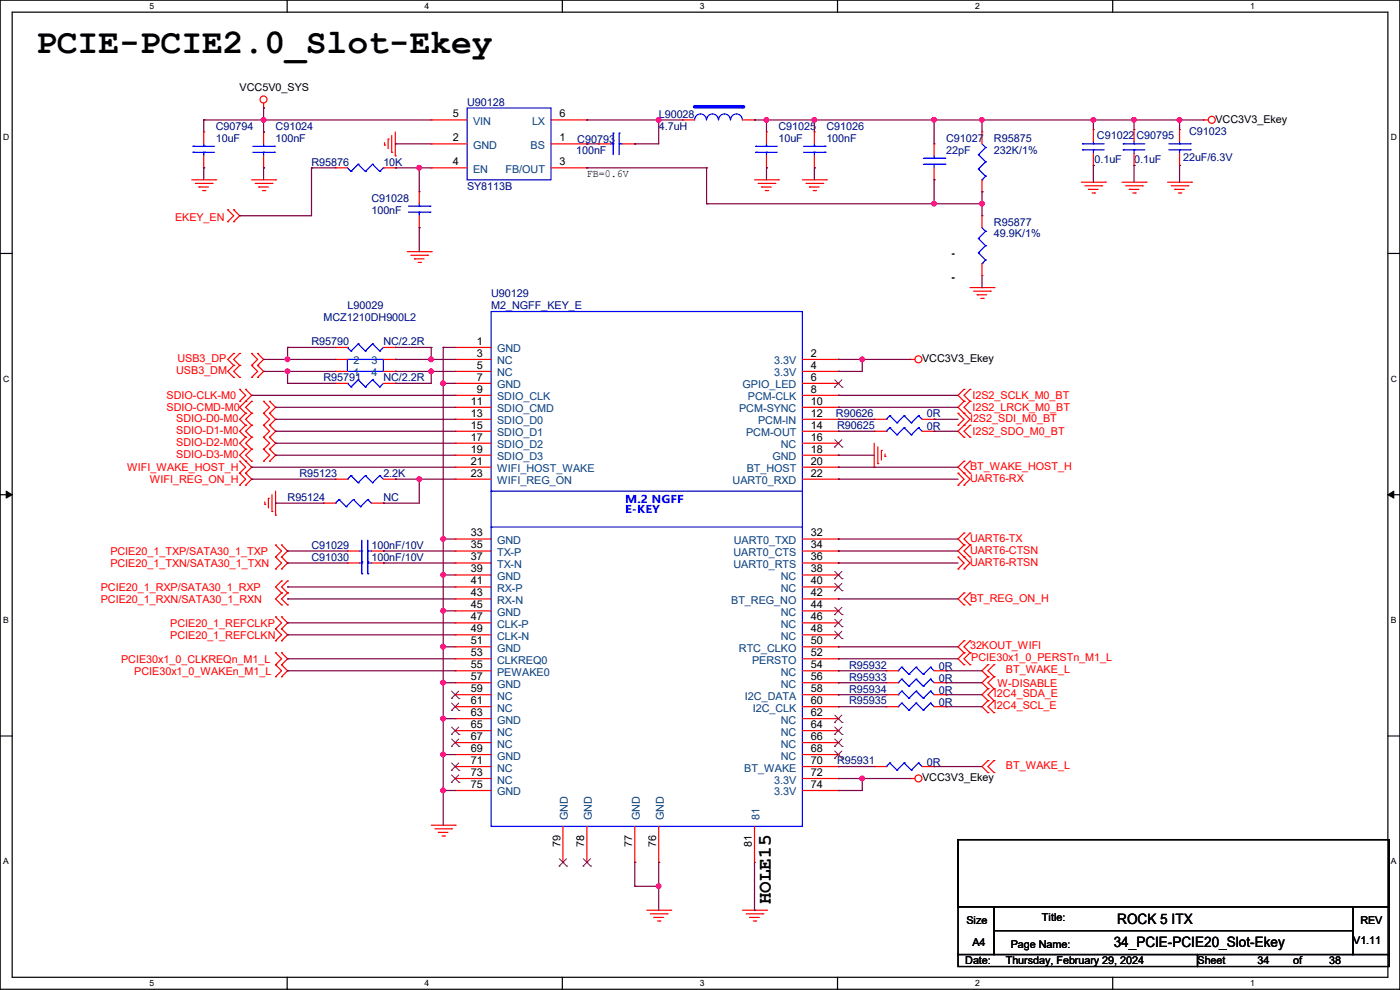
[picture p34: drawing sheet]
<svg xmlns="http://www.w3.org/2000/svg" width="297mm" height="210mm" viewBox="0 0 297 210" stroke-linecap="round" stroke-linejoin="round" font-family="sans-serif">
<defs><g id="words">
<text font-size="7.4" x="7.7" y="11.3">PCIE-PCIE2.0_Slot-Ekey</text>
<text font-size="4.1" x="163.5" y="191.8" transform="rotate(-90 163.5 191.8)">HOLE15</text>
<g font-size="3">
<text x="237" y="196.1">ROCK 5 IIITX</text>
<text x="237" y="196.1">ROCK 5 TX</text>
<text x="236.3" y="200.9">34_PCIE-PCIE20_Slot-Ekey</text>
</g>
<g font-size="2.3">
<text x="50.8" y="19.4">VCC5V0_SYS</text>
<text x="96.1" y="30">2</text>
<text x="96.1" y="24.9">5</text>
<text x="118.7" y="24.9">6</text>
<text x="118.7" y="30">1</text>
<text x="257.9" y="26">VCC3V3_Ekey</text>
<text x="96.1" y="35.1">4</text>
<text x="118.7" y="35.1">3</text>
<text x="124.5" y="37.5">FB=0.6V</text>
<text x="101.1" y="73.2">1</text>
<text x="101.1" y="75.7">3</text>
<text x="172" y="75.7">2</text>
<text x="195.6" y="76.8">VCC3V3_Ekey</text>
<text x="101.1" y="78.2">5</text>
<text x="101.1" y="80.8">7</text>
<text x="101.1" y="83.3">9</text>
<text x="172" y="78.2">4</text>
<text x="172" y="80.8">6</text>
<text x="172" y="83.3">8</text>
<text x="99.9" y="85.9">11</text>
<text x="99.9" y="88.4">13</text>
<text x="172" y="85.9">10</text>
<text x="172" y="88.4">12</text>
<text x="99.9" y="90.9">15</text>
<text x="99.9" y="93.5">17</text>
<text x="172" y="90.9">14</text>
<text x="172" y="93.5">16</text>
<text x="99.9" y="96">19</text>
<text x="99.9" y="98.6">21</text>
<text x="99.9" y="101.1">23</text>
<text x="172" y="96">18</text>
<text x="172" y="98.6">20</text>
<text x="172" y="101.1">22</text>
<text x="99.9" y="113.8">33</text>
<text x="172" y="113.8">32</text>
<text x="99.9" y="118.9">37</text>
<text x="99.9" y="116.3">35</text>
<text x="172" y="116.3">34</text>
<text x="172" y="118.9">36</text>
<text x="99.9" y="121.4">39</text>
<text x="99.9" y="124">41</text>
<text x="172" y="121.4">38</text>
<text x="172" y="124">40</text>
<text x="99.9" y="126.5">43</text>
<text x="99.9" y="129">45</text>
<text x="99.9" y="131.6">47</text>
<text x="172" y="126.5">42</text>
<text x="172" y="129">44</text>
<text x="172" y="131.6">46</text>
<text x="99.9" y="134.1">49</text>
<text x="99.9" y="136.7">51</text>
<text x="172" y="134.1">48</text>
<text x="172" y="136.7">50</text>
<text x="99.9" y="139.2">53</text>
<text x="99.9" y="141.7">55</text>
<text x="172" y="139.2">52</text>
<text x="172" y="141.7">54</text>
<text x="99.9" y="144.3">57</text>
<text x="99.9" y="149.4">61</text>
<text x="99.9" y="146.8">59</text>
<text x="172" y="144.3">56</text>
<text x="172" y="146.8">58</text>
<text x="172" y="149.4">60</text>
<text x="99.9" y="154.4">65</text>
<text x="99.9" y="151.9">63</text>
<text x="172" y="154.4">64</text>
<text x="172" y="151.9">62</text>
<text x="99.9" y="157">67</text>
<text x="99.9" y="159.5">69</text>
<text x="172" y="159.5">68</text>
<text x="172" y="157">66</text>
<text x="99.9" y="162.1">71</text>
<text x="99.9" y="167.1">75</text>
<text x="99.9" y="164.6">73</text>
<text x="172" y="162.1">70</text>
<text x="172" y="164.6">72</text>
<text x="172" y="167.1">74</text>
<text x="195.6" y="165.7">VCC3V3_Ekey</text>
<text x="118.9" y="179.6" transform="rotate(-90 118.9 179.6)">79</text>
<text x="124" y="179.6" transform="rotate(-90 124 179.6)">78</text>
<text x="134.1" y="179.6" transform="rotate(-90 134.1 179.6)">77</text>
<text x="139.2" y="179.6" transform="rotate(-90 139.2 179.6)">76</text>
<text x="159.5" y="179.6" transform="rotate(-90 159.5 179.6)">81</text>
<text x="205" y="195.9">Size</text>
<text x="221" y="195.4">Title:</text>
<text x="288.6" y="195.9">REV</text>
<text x="206.3" y="200.7">A4</text>
<text x="214.4" y="201">Page Name:</text>
<text x="287.1" y="200.2">V1.11</text>
<text x="204.8" y="204.6">Date:</text>
<text x="213.4" y="204.6">Thursday, February 29, 2024</text>
<text x="254" y="204.6">Sheet</text>
<text x="266.7" y="204.6">34</text>
<text x="274.4" y="204.6">of</text>
<text x="282" y="204.6">38</text>
</g>
<g font-size="2.3" fill="#000080">
<text x="99.1" y="22.4">U90128</text>
<text x="45.8" y="27.5">C90794</text>
<text x="58.5" y="27.5">C91024</text>
<text x="139.7" y="25">L90028</text>
<text x="139.7" y="27.5">4.7uH</text>
<text x="165.1" y="27.5">C91025</text>
<text x="175.3" y="27.5">C91026</text>
<text x="232.7" y="29.5">C91022</text>
<text x="241.1" y="29.5">C90795</text>
<text x="252.3" y="28.5">C91023</text>
<text x="45.8" y="30.1">10uF</text>
<text x="58.5" y="30.1">100nF</text>
<text x="66.1" y="35.1">R95876</text>
<text x="81.3" y="35.1">10K</text>
<text x="122.2" y="32.6">100nF</text>
<text x="122.5" y="30.3">C90793</text>
<text x="165.1" y="30.1">10uF</text>
<text x="175.3" y="30.1">100nF</text>
<text x="200.7" y="30.1">C91027</text>
<text x="200.7" y="32.6">22pF</text>
<text x="210.9" y="30.1">R95875</text>
<text x="210.9" y="32.6">232K/1%</text>
<text x="232.2" y="34.6">0.1uF</text>
<text x="240.6" y="34.6">0.1uF</text>
<text x="251" y="34.1">22uF/6.3V</text>
<text x="99.1" y="40.2">SY8113B</text>
<text x="78.8" y="42.8">C91028</text>
<text x="78.8" y="45.3">100nF</text>
<text x="210.9" y="47.8">R95877</text>
<text x="210.9" y="50.4">49.9K/1%</text>
<text x="73.7" y="65.6">L90029</text>
<text x="104.2" y="63.1">U90129</text>
<text x="104.2" y="65.6">M2_NGFF_KEY_E</text>
<text x="68.6" y="68.2">MCZ1210DH900L2</text>
<text x="66.1" y="73.2">R95790</text>
<text x="81.3" y="73.2">NC/2.2R</text>
<text x="68.6" y="80.9">R95791</text>
<text x="81.3" y="80.9">NC/2.2R</text>
<text x="177.3" y="88.5">R90626</text>
<text x="196.6" y="88.5">0R</text>
<text x="177.6" y="91">R90625</text>
<text x="196.6" y="91.3">0R</text>
<text x="63.5" y="101.2">R95123</text>
<text x="81.3" y="101.2">2.2K</text>
<text x="61" y="106.3">R95124</text>
<text x="81.3" y="106.3">NC</text>
<text x="66.1" y="119">C91030</text>
<text x="66.1" y="116.4">C91029</text>
<text x="78.8" y="119">100nF/10V</text>
<text x="78.8" y="116.4">100nF/10V</text>
<text x="180.1" y="141.8">R95932</text>
<text x="199.2" y="142.1">0R</text>
<text x="180.1" y="144.4">R95933</text>
<text x="180.1" y="149.4">R95935</text>
<text x="180.1" y="146.9">R95934</text>
<text x="199.2" y="144.6">0R</text>
<text x="199.2" y="149.7">0R</text>
<text x="199.2" y="147.2">0R</text>
<text x="177.6" y="162.1">R95931</text>
<text x="196.6" y="162.4">0R</text>
</g>
<g font-size="2.3" fill="#004080">
<text x="100.4" y="26.5">VIN</text>
<text x="112.9" y="26.5">LX</text>
<text x="100.4" y="31.6">GND</text>
<text x="112.6" y="31.6">BS</text>
<text x="100.4" y="36.7">EN</text>
<text x="107.2" y="36.7">FB/OUT</text>
<text x="75" y="77.3">2</text>
<text x="78.8" y="77.3">3</text>
<text x="105.5" y="74.8">GND</text>
<text x="105.5" y="77.3">NC</text>
<text x="164.3" y="77.3">3.3V</text>
<text x="75" y="79.8">1</text>
<text x="78.8" y="79.8">4</text>
<text x="105.5" y="79.8">NC</text>
<text x="105.5" y="82.4">GND</text>
<text x="157.5" y="82.4">GPIO_LED</text>
<text x="164.3" y="79.8">3.3V</text>
<text x="105.5" y="84.9">SDIO_CLK</text>
<text x="105.5" y="87.5">SDIO_CMD</text>
<text x="156.8" y="87.5">PCM-SYNC</text>
<text x="158.7" y="84.9">PCM-CLK</text>
<text x="105.5" y="90">SDIO_D0</text>
<text x="105.5" y="92.5">SDIO_D1</text>
<text x="105.5" y="95.1">SDIO_D2</text>
<text x="158.3" y="92.5">PCM-OUT</text>
<text x="160.8" y="90">PCM-IN</text>
<text x="165.7" y="95.1">NC</text>
<text x="105.5" y="97.6">SDIO_D3</text>
<text x="105.5" y="100.2">WIFI_HOST_WAKE</text>
<text x="158.4" y="100.2">BT_HOST</text>
<text x="163.9" y="97.6">GND</text>
<text x="105.5" y="102.7">WIFI_REG_ON</text>
<text x="155.4" y="102.7">UART0_RXD</text>
<text x="105.5" y="117.9">TX-P</text>
<text x="105.5" y="115.4">GND</text>
<text x="155.6" y="117.9">UART0_CTS</text>
<text x="155.7" y="115.4">UART0_TXD</text>
<text x="105.5" y="123">GND</text>
<text x="105.5" y="120.5">TX-N</text>
<text x="105.5" y="125.6">RX-P</text>
<text x="155.6" y="120.5">UART0_RTS</text>
<text x="165.7" y="123">NC</text>
<text x="165.7" y="125.6">NC</text>
<text x="105.5" y="128.1">RX-N</text>
<text x="105.5" y="130.6">GND</text>
<text x="155.1" y="128.1">BT_REG_NO</text>
<text x="165.7" y="130.6">NC</text>
<text x="105.5" y="133.2">CLK-P</text>
<text x="105.5" y="135.7">CLK-N</text>
<text x="165.7" y="133.2">NC</text>
<text x="165.7" y="135.7">NC</text>
<text x="105.5" y="138.3">GND</text>
<text x="105.5" y="140.8">CLKREQ0</text>
<text x="105.5" y="143.3">PEWAKE0</text>
<text x="156.8" y="138.3">RTC_CLKO</text>
<text x="159.6" y="140.8">PERSTO</text>
<text x="165.7" y="143.3">NC</text>
<text x="105.5" y="145.9">GND</text>
<text x="105.5" y="148.4">NC</text>
<text x="158" y="148.4">I2C_DATA</text>
<text x="165.7" y="145.9">NC</text>
<text x="105.5" y="153.5">GND</text>
<text x="105.5" y="151">NC</text>
<text x="159.7" y="151">I2C_CLK</text>
<text x="165.7" y="153.5">NC</text>
<text x="105.5" y="158.6">NC</text>
<text x="105.5" y="161.1">GND</text>
<text x="105.5" y="156">NC</text>
<text x="165.7" y="161.1">NC</text>
<text x="165.7" y="158.6">NC</text>
<text x="165.7" y="156">NC</text>
<text x="105.5" y="163.7">NC</text>
<text x="105.5" y="166.2">NC</text>
<text x="157.9" y="163.7">BT_WAKE</text>
<text x="164.3" y="166.2">3.3V</text>
<text x="105.5" y="168.7">GND</text>
<text x="164.3" y="168.7">3.3V</text>
<text x="120.5" y="174" transform="rotate(-90 120.5 174)">GND</text>
<text x="125.6" y="174" transform="rotate(-90 125.6 174)">GND</text>
<text x="135.7" y="174" transform="rotate(-90 135.7 174)">GND</text>
<text x="140.8" y="174" transform="rotate(-90 140.8 174)">GND</text>
<text x="161.1" y="174" transform="rotate(-90 161.1 174)">81</text>
</g>
<g font-size="2.3" fill="#f00">
<text x="37.1" y="46.8">EKEY_EN</text>
<text x="37.6" y="76.8">USB3_DP</text>
<text x="37.4" y="79.3">USB3_DM</text>
<text x="35.3" y="84.7">SDIO-CLK-M0</text>
<text x="35.3" y="87.2">SDIO-CMD-M0</text>
<text x="37.4" y="89.5">SDIO-D0-M0</text>
<text x="205.8" y="89.5">I2S2_SDI_M0_BT</text>
<text x="206.3" y="84.7">I2S2_SCLK_M0_BT</text>
<text x="206.3" y="87.2">I2S2_LRCK_M0_BT</text>
<text x="37.4" y="92">SDIO-D1-M0</text>
<text x="37.4" y="94.6">SDIO-D2-M0</text>
<text x="206.3" y="92.3">I2S2_SDO_M0_BT</text>
<text x="27" y="99.9">WIFI_WAKE_HOST_H</text>
<text x="37.4" y="97.1">SDIO-D3-M0</text>
<text x="205.8" y="99.7">BT_WAKE_HOST_H</text>
<text x="31.8" y="102.4">WIFI_REG_ON_H</text>
<text x="205.8" y="102.2">UART6-RX</text>
<text x="23.4" y="117.7">PCIE20_1_TXP/SATA30_1_TXP</text>
<text x="205.8" y="114.9">UART6-TX</text>
<text x="205.8" y="117.4">UART6-CTSN</text>
<text x="205.8" y="120">UART6-RTSN</text>
<text x="21.4" y="125.3">PCIE20_1_RXP/SATA30_1_RXP</text>
<text x="23.4" y="120.2">PCIE20_1_TXN/SATA30_1_TXN</text>
<text x="21.4" y="127.8">PCIE20_1_RXN/SATA30_1_RXN</text>
<text x="205.8" y="127.6">BT_REG_ON_H</text>
<text x="36.1" y="132.9">PCIE20_1_REFCLKP</text>
<text x="36.1" y="135.5">PCIE20_1_REFCLKN</text>
<text x="205.8" y="137.8">32KOUT_WIFI</text>
<text x="25.7" y="140.5">PCIE30x1_0_CLKREQn_M1_L</text>
<text x="28.5" y="143.1">PCIE30x1_0_WAKEn_M1_L</text>
<text x="206" y="140.3">PCIE30x1_0_PERSTn_M1_L</text>
<text x="213.4" y="142.8">BT_WAKE_L</text>
<text x="210.9" y="147.9">I2C4_SDA_E</text>
<text x="211.6" y="145.6">W-DISABLE</text>
<text x="210.9" y="150.5">I2C4_SCL_E</text>
<text x="213.4" y="163.2">BT_WAKE_L</text>
</g>
<g font-size="2.3" fill="#00f">
<text x="132.6" y="106.6">M.2 NGFF</text>
<text x="132.6" y="108.9">E-KEY</text>
</g>
<g font-size="1.8">
<text x="31.7" y="1.9">5</text>
<text x="90.1" y="1.9">4</text>
<text x="148.5" y="1.9">3</text>
<text x="206.8" y="1.9">2</text>
<text x="265.2" y="1.9">1</text>
<text x=".7" y="29.8">D</text>
<text x="295.1" y="29.8">D</text>
<text x=".7" y="80.9">C</text>
<text x="295.1" y="80.9">C</text>
<text x=".7" y="132.1">B</text>
<text x="295.1" y="132.1">B</text>
<text x=".7" y="183.3">A</text>
<text x="295.1" y="183.3">A</text>
<text x="31.7" y="209.2">5</text>
<text x="90.1" y="209.2">4</text>
<text x="148.5" y="209.2">3</text>
<text x="206.8" y="209.2">2</text>
<text x="265.2" y="209.2">1</text>
</g>
</g></defs>
<g fill="none" stroke="#000" stroke-width=".25">
<path d="M0 0h297v209.8h-297zM2.6 2.6h291.8v204.7h-291.8zM60.9 0v2.6M119.3 0v2.6M177.7 0v2.6M236.1 0v2.6M0 53.8h2.6M202 59h.2M202 53.9h.2M202.2 59h.1M202.2 53.9h.1M294.4 53.8h2.6"/>
<path d="M0 104.9h2.6M294.4 104.9h2.6M0 156.1h2.6M294.4 156.1h2.6M203.2 178.1h91.5v14.2h-91.5zM203.2 192.3h7.7v10.2h-7.7zM210.9 192.3h76.2v5.1h-76.2zM210.9 197.4h76.2v5.1h-76.2zM287.1 192.3h7.6v10.2h-7.6zM60.9 207.3v2.5M119.3 207.3v2.5M177.7 207.3v2.5"/>
<path d="M203.2 202.5h50.8v2.5h-50.8zM236.1 207.3v2.5M254 202.5h40.7v2.5h-40.7z"/>
</g>
<path d="M1.3 104.2l1.3 .7-1.3 .8zM294.4 104.9l1.3-.7v1.5z" fill="#000"/>
<path d="M1.3 104.2l1.3 .7-1.3 .8zM294.4 104.9l1.3-.7v1.5z" fill="none" stroke="#000" stroke-width=".21"/>
<g fill="none" stroke="#f00" stroke-width=".25">
<path d="M40.7 38.1h5.1M41.4 38.9h3.6M42.2 39.7h.1M42.2 39.7h2M43.2 28h.1M43.2 35.6h.1M43.2 28v2.5M43.2 33.1v2.5M45 38.9h.1M45.8 38.1h.1M53.4 38.1h5.1M54.1 38.9h3.6"/>
<path d="M54.9 39.7h.1M54.9 39.7h2M55.9 22.9h.1M55.9 28h.1M55.9 35.6h.1M55.9 21.9v1M55.9 28v2.5M55.9 33.1v2.5M57.7 38.9h.1M58.5 38.1h.1M71.2 35.6h.1M71.2 35.6h2.5"/>
<path d="M81.3 35.6h2.6M81.6 30.8h.1M81.6 30.3v.5M82.3 29.5h.1M82.3 29.5v2M83.1 32.3h.1M83.1 28.7v3.6M83.9 33.1h.1M83.9 35.6h.1M83.9 28v5.1M127 30.5h.1M127 30.5h2.6"/>
<path d="M132.1 30.5h2.6M134.7 30.5h.1M160.1 38.1h5M160.8 38.9h3.6M161.6 39.7h.1M161.6 39.7h2M162.6 28h.1M162.6 35.6h.1M162.6 28v2.5M162.6 33.1v2.5M164.4 38.9h.1M165.1 38.1h.1"/>
<path d="M170.2 38.1h5.1M171 38.9h3.5M171.7 39.7h.1M171.7 39.7h2.1M172.8 28h.1M172.8 35.6h.1M172.8 28v2.5M172.8 33.1v2.5M174.5 38.9h.1M175.3 38.1h.1M198.2 30.5h.1M198.2 38.1h.1"/>
<path d="M198.2 30.5v2.6M198.2 35.6v2.5M208.3 28h.1M208.3 28v2.5M208.3 38.1v2.6M229.4 38.7h5.1M230.2 39.4h3.5M231.9 27.5h.1M231.9 35.1h.1M231.9 27.5v2.5M231.9 32.6v2.5M233.7 39.4h.1"/>
<path d="M234.5 38.7h.1M238 38.7h5.1M238.8 39.4h3.6M240.6 27.5h.1M240.6 35.1h.1M240.6 27.5v2.5M240.6 32.6v2.5M242.4 39.4h.1M243.1 38.7h.1M247.7 38.7h5.1M248.5 39.4h3.5M250.2 27.5h.1"/>
<path d="M250.2 35.1h.1M250.2 27.5v2.5M250.2 32.6v2.5M252 39.4h.1M252.8 38.7h.1M255.3 25.4h.1M255.3 25.4h1M43 40.4h.5M43.5 40.4h.1M48.3 47h.1M48.3 44.5h.1M48.3 44.5l1.3 1.3-1.3 1.2"/>
<path d="M49.6 44.5h.1M49.6 47h.1M49.6 44.5l1.2 1.3-1.2 1.2M55.7 40.4h.5M56.2 40.4h.1M86.4 53.4h5.1M87.2 54.1h3.5M87.9 54.9h.1M87.9 54.9h2.1M88.7 55.7h.5M88.9 40.7h.1M88.9 48.3h.1"/>
<path d="M88.9 40.7v2.5M88.9 45.8v2.5M89.2 55.7h.1M90.7 54.1h.1M91.5 53.4h.1M162.3 40.4h.6M162.9 40.4h.1M172.5 40.4h.5M173 40.4h.1M208.3 45.8h.1M208.3 58.5h.1M208.3 40.7h.1"/>
<path d="M208.3 45.8v2.5M208.3 55.9v2.6M230.9 40.2h.1M230.9 40.2h2.1M231.7 40.9h.5M232.2 40.9h.1M239.6 40.2h.1M239.6 40.2h2M240.3 40.9h.5M240.8 40.9h.1M249.2 40.2h.1M249.2 40.2h2"/>
<path d="M250 40.9h.5M250.5 40.9h.1M49.6 75h.1M49.6 77.5h.1M49.6 75l-1.3 1.2 1.3 1.3M49.6 77.5l-1.3 1.3 1.3 1.3M50.8 75h.1M50.8 77.5h.1M50.8 75l-1.2 1.2 1.2 1.3M50.8 77.5l-1.2 1.3 1.2 1.3M53.4 75h.1M53.4 77.5h.1"/>
<path d="M53.4 75l1.3 1.2-1.3 1.3M53.4 77.5l1.3 1.3-1.3 1.3M54.7 77.5h.1M54.7 75h.1M54.7 75l1.2 1.2-1.2 1.3M54.7 77.5l1.2 1.3-1.2 1.3M71.2 73.7h.1M71.2 78.8h.1M71.2 76.2h.1M71.2 76.2h2.5M71.2 73.7h2.5M71.2 78.8h2.5"/>
<path d="M81.3 76.2h2.6M81.3 73.7h2.6M81.3 78.8h2.6M83.9 73.7h.1M83.9 76.2h.1M83.9 78.8h.1M193.1 76.2h.1M193.1 76.2h1M205.8 61h5.1M206.5 61.8h3.6M207.3 62.5h.1M207.3 62.5h2"/>
<path d="M208.1 63.3h.5M208.6 63.3h.1M210.1 61.8h.1M210.9 61h.1M49.6 80.1h.1M50.8 80.1h.1M50.8 85.1h.1M50.8 82.6h.1M50.8 97.8h.1M50.8 82.6l1.3 1.3-1.3 1.2M50.8 97.8l1.3 1.3-1.3 1.3M52.1 82.6h.1"/>
<path d="M52.1 85.1h.1M52.1 87.7h.1M52.1 90.2h.1M52.1 92.8h.1M52.1 95.3h.1M52.1 97.8h.1M52.1 82.6l1.3 1.3-2.6 2.5 1.3 1.3M52.1 92.8l-1.3 1.2 1.3 1.3M52.1 95.3l-1.3 1.3 2.6 2.5-1.3 1.3M52.1 87.7l-1.3 1.2 1.3 1.3M52.1 90.2l-1.3 1.3 1.3 1.3M53.4 80.1h.1"/>
<path d="M53.4 85.1h.1M53.4 87.7h.1M53.4 90.2h.1M53.4 92.8h.1M53.4 95.3h.1M53.4 97.8h.1M53.4 90.2l-1.3 1.3 1.3 1.3M53.4 85.1l-1.3 1.3 1.3 1.3M53.4 92.8l-1.3 1.2 1.3 1.3M53.4 87.7l-1.3 1.2 1.3 1.3M53.4 95.3l-1.3 1.3 1.3 1.2M54.7 80.1h.1"/>
<path d="M55.9 85.1h.1M55.9 87.7h.1M55.9 90.2h.1M55.9 92.8h.1M55.9 95.3h.1M55.9 97.8h.1M55.9 85.1l1.3 1.3-1.3 1.3M55.9 87.7l1.3 1.2-1.3 1.3M55.9 90.2l1.3 1.3-1.3 1.3M55.9 92.8l1.3 1.2-1.3 1.3M55.9 95.3l1.3 1.3-1.3 1.2M57.2 87.7h.1"/>
<path d="M57.2 85.1h.1M57.2 90.2h.1M57.2 92.8h.1M57.2 95.3h.1M57.2 97.8h.1M57.2 85.1l1.3 1.3-1.3 1.3M57.2 87.7l1.3 1.2-1.3 1.3M57.2 92.8l1.3 1.2-1.3 1.3M57.2 95.3l1.3 1.3-1.3 1.2M57.2 90.2l1.3 1.3-1.3 1.3M71.2 81.3h.1M71.2 81.3h2.5"/>
<path d="M81.3 81.3h2.6M83.9 81.3h.1M185.5 99.1h.1M185.5 88.9h.1M185.5 91.5h.1M185.5 94v5.1M185.5 88.9h2.5M185.5 91.5h2.5M186.2 98.3h.1M186.2 94.8v3.5M187 95.5h.1M187 95.5v2.1"/>
<path d="M187.7 96.8h.1M187.7 96.3v.5M195.6 88.9h2.6M195.6 91.5h2.6M198.2 88.9h.1M198.2 91.5h.1M203.2 90.2h.1M203.2 87.7h.1M203.2 87.7l1.3 1.2-1.3 1.3M204.5 82.6h.1M204.5 85.1h.1M204.5 87.7h.1"/>
<path d="M204.5 90.2h.1M204.5 92.8h.1M204.5 97.8h.1M204.5 82.6l-1.3 1.3 1.3 1.2M204.5 85.1l-1.3 1.3 2.6 2.5-2.6 2.6 1.3 1.3M204.5 97.8l-1.3 1.3 2.6 2.5-1.3 1.3M205.8 85.1h.1M205.8 82.6h.1M205.8 87.7h.1M205.8 92.8h.1M205.8 90.2h.1M205.8 97.8h.1"/>
<path d="M205.8 82.6l-1.3 1.3 1.3 1.2M205.8 85.1l-1.3 1.3 1.3 1.3M205.8 90.2l-1.3 1.3 1.3 1.3M205.8 97.8l-1.3 1.3 1.3 1.3M50.8 100.4h.1M50.8 102.9h.1M50.8 100.4l1.3 1.2-1.3 1.3M52.1 100.4h.1M52.1 102.9h.1M52.1 100.4l1.3 1.2-1.3 1.3M56.2 107h.1M56.2 106.5v.5"/>
<path d="M56.9 105.7h.1M56.9 105.7v2M57.7 108.5h.1M57.7 104.9v3.6M58.5 109.3h.1M58.5 115.6h.1M58.5 118.2h.1M58.5 104.2v5.1M58.5 115.6l1.2 1.3-1.2 1.3M58.5 118.2l1.2 1.2-1.2 1.3M59.7 118.2h.1M59.7 115.6h.1"/>
<path d="M59.7 115.6l1.3 1.3-1.3 1.3M59.7 118.2l1.3 1.2-1.3 1.3M68.6 106.7h.1M68.6 106.7h2.6M71.2 101.6h.1M71.2 101.6h2.5M73.7 119.4h.1M73.7 116.9h.1M73.7 119.4h2.5M73.7 116.9h2.5M78.8 119.4h2.5M78.8 106.7h2.5"/>
<path d="M78.8 116.9h2.5M81.3 119.4h.1M81.3 106.7h.1M81.3 116.9h.1M81.3 101.6h2.6M83.9 101.6h.1M203.2 102.9h.1M203.2 100.4h.1M203.2 118.2h.1M203.2 100.4l1.3 1.2-1.3 1.3M203.2 118.2l1.3 1.2-1.3 1.3M204.5 100.4h.1"/>
<path d="M204.5 102.9h.1M204.5 113.1h.1M204.5 115.6h.1M204.5 118.2h.1M204.5 113.1l-1.3 1.2 1.3 1.3M204.5 115.6l-1.3 1.3 2.6 2.5-1.3 1.3M205.8 100.4h.1M205.8 115.6h.1M205.8 113.1h.1M205.8 118.2h.1M205.8 113.1l-1.3 1.2 1.3 1.3M205.8 115.6l-1.3 1.3 1.3 1.3"/>
<path d="M58.5 120.7h.1M58.5 130.9h.1M58.5 133.4h.1M58.5 135.9h.1M58.5 138.5h.1M58.5 130.9l1.2 1.2-1.2 1.3M58.5 133.4l1.2 1.3-1.2 1.2M58.5 138.5l1.2 1.2-1.2 1.3M59.7 120.7h.1M59.7 125.8h.1M59.7 123.2h.1M59.7 128.3h.1"/>
<path d="M59.7 133.4h.1M59.7 130.9h.1M59.7 135.9h.1M59.7 138.5h.1M59.7 123.2l-1.2 1.3 1.2 1.3M59.7 125.8l-1.2 1.2 1.2 1.3M59.7 130.9l1.3 1.2-1.3 1.3M59.7 133.4l1.3 1.3-1.3 1.2M59.7 138.5l1.3 1.2-1.3 1.3M61 125.8h.1M61 123.2h.1M61 128.3h.1"/>
<path d="M61 123.2l-1.3 1.3 1.3 1.3M61 125.8l-1.3 1.2 1.3 1.3M203.2 120.7h.1M204.5 120.7h.1M204.5 125.8h.1M204.5 128.3h.1M204.5 135.9h.1M204.5 138.5h.1M204.5 125.8l-1.3 1.2 1.3 1.3M204.5 135.9l-1.3 1.3 1.3 1.3M204.5 138.5l-1.3 1.2 1.3 1.3M205.8 128.3h.1"/>
<path d="M205.8 125.8h.1M205.8 138.5h.1M205.8 135.9h.1M205.8 125.8l-1.3 1.2 1.3 1.3M205.8 135.9l-1.3 1.3 1.3 1.3M205.8 138.5l-1.3 1.2 1.3 1.3M58.5 141h.1M58.5 143.6h.1M58.5 141l1.2 1.3-1.2 1.3M59.7 141h.1M59.7 143.6h.1M59.7 141l1.3 1.3-1.3 1.3"/>
<path d="M188 144.8h.1M188 142.3h.1M188 149.9h.1M188 147.4h.1M188 144.8h2.5M188 142.3h2.5M188 149.9h2.5M188 147.4h2.5M198.2 144.8h2.5M198.2 142.3h2.5M198.2 149.9h2.5M198.2 147.4h2.5"/>
<path d="M200.7 144.8h.1M200.7 142.3h.1M200.7 149.9h.1M200.7 147.4h.1M204.5 141h.1M205.8 141h.1M209.6 143.6h.1M209.6 141h.1M209.6 146.1h.1M209.6 148.6h.1M209.6 151.2h.1M209.6 141l-1.3 1.3 1.3 1.3"/>
<path d="M209.6 143.6l-1.3 1.2 1.3 1.3M209.6 146.1l-1.3 1.3 1.3 1.2M209.6 148.6l-1.3 1.3 1.3 1.3M210.9 141h.1M210.9 143.6h.1M210.9 146.1h.1M210.9 148.6h.1M210.9 151.2h.1M210.9 141l-1.3 1.3 1.3 1.3M210.9 143.6l-1.3 1.2 1.3 1.3M210.9 146.1l-1.3 1.3 1.3 1.2M210.9 148.6l-1.3 1.3 1.3 1.3"/>
<path d="M91.5 175h5.1M92.2 175.8h3.6M93 176.6h.1M93 176.6h2M93.8 177.3h.5M94.3 177.3h.1M95.8 175.8h.1M96.6 175h.1M185.5 162.6h.1M185.5 162.6h2.5M193.1 165.1h.1M193.1 165.1h1"/>
<path d="M195.6 162.6h2.6M198.2 162.6h.1M209.6 163.9h.1M209.6 161.3h.1M209.6 161.3l-1.3 1.3 1.3 1.3M210.9 161.3h.1M210.9 163.9h.1M210.9 161.3l-1.3 1.3 1.3 1.3M137.2 193.1h5.1M138 193.8h3.5M138.7 194.6h.1M138.7 194.6h2.1"/>
<path d="M139.5 195.4h.5M140 195.4h.1M141.5 193.8h.1M142.3 193.1h.1M157.5 193.1h5.1M158.3 193.8h3.5M159 194.6h.1M159 194.6h2.1M159.8 195.4h.5M160.3 195.4h.1M161.8 193.8h.1M162.6 193.1h.1"/>
<circle cx="55.9" cy="21.1" r=".74"/>
<circle cx="257.1" cy="25.4" r=".74"/>
<circle cx="194.8" cy="76.2" r=".74"/>
<circle cx="194.8" cy="165.1" r=".74"/>
</g>
<g fill="none" stroke="#00f" stroke-width=".25">
<path d="M40.9 32.3h.1M40.9 31h.1M40.9 32.3h4.6M40.9 31h4.6M43.2 31h.1M43.2 32.3h.1M43.2 30.5v.5M43.2 32.3v.8M53.6 32.3h4.6M53.6 31h4.6M55.9 31h.1M55.9 32.3h.1"/>
<path d="M55.9 30.5v.5M55.9 32.3v.8M58.2 32.3h.1M58.2 31h.1M73.7 35.6l.8 .8M74.5 36.4h.1M76 34.8h.1M76 34.8l-1.5 1.6M76 34.8l1.5 1.6M77.5 36.4h.1M79 34.8h.1M79 34.8l-1.5 1.6"/>
<path d="M79 34.8l1.6 1.6M80.6 36.4h.1M81.3 35.6h.1M81.3 35.6l-.7 .8M129.6 30.5h.5M130.1 30.5h.1M130.1 28.2h.1M130.1 28.2v4.6M131.4 28.2h.1M131.4 30.5h.1M131.4 30.5h.7M131.4 28.2v4.6"/>
<path d="M147.4 25.4a1.25 1.25 0 0 1 1.2-1.2 1.25 1.25 0 0 1 1.3 1.2 1.29 1.29 0 0 1 1.3-1.2 1.29 1.29 0 0 1 1.2 1.2 1.25 1.25 0 0 1 1.3-1.2 1.25 1.25 0 0 1 1.2 1.2M155 25.4a1.25 1.25 0 0 1 1.2-1.2 1.25 1.25 0 0 1 1.3 1.2M160.3 32.3h.1M160.3 31h.1M160.3 32.3h4.6M160.3 31h4.6M162.6 31h.1M162.6 32.3h.1M162.6 30.5v.5M162.6 32.3v.8M170.5 32.3h4.5M170.5 31h4.5"/>
<path d="M172.8 31h.1M172.8 32.3h.1M172.8 30.5v.5M172.8 32.3v.8M175 32.3h.1M175 31h.1M195.9 34.8h4.5M195.9 33.6h4.5M198.2 33.6h.1M198.2 34.8h.1M198.2 33.1v.5M198.2 34.8v.8"/>
<path d="M200.4 34.8h.1M200.4 33.6h.1M207.6 32.8h.1M207.6 35.9h.1M207.6 32.8l1.5 1.5M207.6 35.9l1.5 1.5M208.3 38.1h.1M208.3 30.5l.8 .8M209.1 31.3h.1M209.1 34.3h.1M209.1 37.4h.1M209.1 31.3l-1.5 1.5"/>
<path d="M209.1 34.3l-1.5 1.6M209.1 37.4l-.8 .7M229.7 31.8h.1M229.7 30.5h.1M229.7 31.8h4.5M229.7 30.5h4.5M231.9 30.5h.1M231.9 31.8h.1M231.9 30v.5M231.9 31.8v.8M238.3 31.8h.1M238.3 30.5h.1"/>
<path d="M238.3 31.8h4.6M238.3 30.5h4.6M240.6 30.5h.1M240.6 31.8h.1M240.6 30v.5M240.6 31.8v.8M247.9 31.8h4.6M247.9 30.5h4.6M250.2 30.5h.1M250.2 31.8h.1M250.2 30v.5M250.2 31.8v.8"/>
<path d="M252.5 31.8h.1M252.5 30.5h.1M86.7 45h4.5M86.7 43.7h4.5M88.9 43.7h.1M88.9 45h.1M88.9 43.2v.5M88.9 45v.8M91.2 45h.1M91.2 43.7h.1M207.6 50.6h.1M207.6 53.6h.1"/>
<path d="M207.6 50.6l1.5 1.5M207.6 53.6l1.5 1.6M208.3 55.9h.1M208.3 48.3l.8 .8M209.1 49.1h.1M209.1 52.1h.1M209.1 55.2h.1M209.1 49.1l-1.5 1.5M209.1 52.1l-1.5 1.5M209.1 55.2l-.8 .7M73.7 76.2h7.6v2.6h-7.6zM73.7 73.7h.1"/>
<path d="M73.7 73.7l.8 .8M74.5 74.5h.1M76 72.9h.1M76 72.9l1.5 1.6M76 72.9l-1.5 1.6M77.5 74.5h.1M79 72.9h.1M79 72.9l1.6 1.6M79 72.9l-1.5 1.6M80.6 74.5h.1M81.3 73.7l-.7 .8M73.7 81.3h.1"/>
<path d="M73.7 81.3l.8 .8M74.5 82.1h.1M76 80.6h.1M76 80.6l1.5 1.5M76 80.6l-1.5 1.5M77.5 82.1h.1M79 80.6h.1M79 80.6l1.6 1.5M79 80.6l-1.5 1.5M80.6 82.1h.1M81.3 81.3l-.7 .8M188 88.9h.1"/>
<path d="M188 91.5h.1M188.8 88.2h.1M188.8 90.7h.1M188.8 88.2l1.5 1.5M188.8 88.2l-.8 .7M188.8 90.7l1.5 1.5M188.8 90.7l-.8 .8M190.3 89.7h.1M190.3 92.2h.1M191.8 88.2h.1M191.8 90.7h.1M191.8 88.2l1.5 1.5"/>
<path d="M191.8 88.2l-1.5 1.5M191.8 90.7l1.5 1.5M191.8 90.7l-1.5 1.5M193.3 89.7h.1M193.3 92.2h.1M194.9 88.2h.1M194.9 90.7h.1M194.9 88.2l.7 .7M194.9 88.2l-1.6 1.5M194.9 90.7l.7 .8M194.9 90.7l-1.6 1.5M71.2 106.7h.1"/>
<path d="M71.9 106h.1M71.9 106l1.5 1.5M71.9 106l-.7 .7M73.4 107.5h.1M73.7 101.6h.1M74.5 100.9h.1M74.5 100.9l1.5 1.5M74.5 100.9l-.8 .7M75 106h.1M75 106l1.5 1.5M75 106l-1.6 1.5M76 102.4h.1"/>
<path d="M76.2 119.4h.6M76.2 116.9h.6M76.5 107.5h.1M76.8 119.4h.1M76.8 116.9h.1M76.8 119.2h.1M76.8 114.6v7.1M77.5 100.9h.1M77.5 100.9l1.5 1.5M77.5 100.9l-1.5 1.5M78 119.4h.1M78 106h.1"/>
<path d="M78 119.2h.1M78 116.9h.1M78 119.4h.8M78 114.6v7.1M78 106l.8 .7M78 106l-1.5 1.5M78 116.9h.8M79 102.4h.1M80.6 100.9h.1M80.6 100.9l.7 .7M80.6 100.9l-1.6 1.5M76.8 121.7h.1"/>
<path d="M78 121.7h.1M190.5 144.8h.1M190.5 142.3h.1M190.5 149.9h.1M190.5 147.4h.1M191.3 144.1h.1M191.3 141.5h.1M191.3 149.1h.1M191.3 146.6h.1M191.3 144.1l1.5 1.5M191.3 144.1l-.8 .7M191.3 141.5l1.5 1.5"/>
<path d="M191.3 141.5l-.8 .8M191.3 149.1l1.5 1.6M191.3 149.1l-.8 .8M191.3 146.6l1.5 1.5M191.3 146.6l-.8 .8M192.8 145.6h.1M192.8 143h.1M192.8 150.7h.1M192.8 148.1h.1M194.4 144.1h.1M194.4 141.5h.1M194.4 149.1h.1"/>
<path d="M194.4 146.6h.1M194.4 144.1l1.5 1.5M194.4 144.1l-1.6 1.5M194.4 141.5l1.5 1.5M194.4 141.5l-1.6 1.5M194.4 149.1l1.5 1.6M194.4 149.1l-1.6 1.6M194.4 146.6l1.5 1.5M194.4 146.6l-1.6 1.5M195.9 145.6h.1M195.9 143h.1M195.9 150.7h.1"/>
<path d="M195.9 148.1h.1M197.4 144.1h.1M197.4 141.5h.1M197.4 149.1h.1M197.4 146.6h.1M197.4 144.1l.8 .7M197.4 144.1l-1.5 1.5M197.4 141.5l.8 .8M197.4 141.5l-1.5 1.5M197.4 149.1l.8 .8M197.4 149.1l-1.5 1.6M197.4 146.6l.8 .8"/>
<path d="M197.4 146.6l-1.5 1.5M188 162.6h.1M188.8 161.8h.1M188.8 161.8l1.5 1.6M188.8 161.8l-.8 .8M190.3 163.4h.1M191.8 161.8h.1M191.8 161.8l1.5 1.6M191.8 161.8l-1.5 1.6M193.3 163.4h.1M194.9 161.8h.1M194.9 161.8l.7 .8"/>
<path d="M194.9 161.8l-1.6 1.6"/>
</g>
<path d="M147.4 22.6h10.1" fill="none" stroke="#00f" stroke-width=".76"/>
<circle cx="157.5" cy="22.6" r=".38" fill="#00f"/>
<g fill="none" stroke="#f00" stroke-width=".25">
<path d="M91.5 35.6h.1M91.5 30.5h.1M91.5 25.4h.1M91.5 25.4h7.6M91.5 35.6h7.6M91.5 30.5h7.6M116.9 25.4h7.6M116.9 35.6h7.6M116.9 30.5h7.6M124.5 25.4h.1M124.5 35.6h.1M124.5 30.5h.1"/>
<path d="M144.8 25.4h.1M144.8 25.4h2.6M157.5 25.4h2.6M160.1 25.4h.1M96.6 73.7h.1M96.6 76.2h.1M96.6 78.8h.1M96.6 73.7h7.6M96.6 76.2h7.6M96.6 78.8h7.6M170.2 76.2h7.6M170.2 78.8h7.6"/>
<path d="M177.8 76.2h.1M177.8 78.8h.1M96.6 81.3h.1M96.6 83.9h.1M96.6 86.4h.1M96.6 88.9h.1M96.6 91.5h.1M96.6 94h.1M96.6 96.6h.1M96.6 99.1h.1M96.6 81.3h7.6M96.6 83.9h7.6"/>
<path d="M96.6 86.4h7.6M96.6 88.9h7.6M96.6 91.5h7.6M96.6 94h7.6M96.6 96.6h7.6M96.6 99.1h7.6M170.2 81.3h7.6M170.2 83.9h7.6M170.2 86.4h7.6M170.2 88.9h7.6M170.2 91.5h7.6M170.2 94h7.6"/>
<path d="M170.2 96.6h7.6M170.2 99.1h7.6M177.8 81.3h.1M177.8 83.9h.1M177.8 86.4h.1M177.8 88.9h.1M177.8 91.5h.1M177.8 94h.1M177.8 96.6h.1M177.8 99.1h.1M96.6 101.6h.1M96.6 119.4h.1"/>
<path d="M96.6 116.9h.1M96.6 114.3h.1M96.6 101.6h7.6M96.6 114.3h7.6M96.6 116.9h7.6M96.6 119.4h7.6M170.2 101.6h7.6M170.2 114.3h7.6M170.2 116.9h7.6M170.2 119.4h7.6M177.8 101.6h.1M177.8 114.3h.1"/>
<path d="M177.8 116.9h.1M177.8 119.4h.1M96.6 122h.1M96.6 124.5h.1M96.6 127h.1M96.6 129.6h.1M96.6 132.1h.1M96.6 134.7h.1M96.6 137.2h.1M96.6 139.7h.1M96.6 122h7.6M96.6 124.5h7.6"/>
<path d="M96.6 127h7.6M96.6 129.6h7.6M96.6 132.1h7.6M96.6 134.7h7.6M96.6 137.2h7.6M96.6 139.7h7.6M170.2 122h7.6M170.2 124.5h7.6M170.2 127h7.6M170.2 129.6h7.6M170.2 132.1h7.6M170.2 134.7h7.6"/>
<path d="M170.2 137.2h7.6M170.2 139.7h7.6M177.8 122h.1M177.8 124.5h.1M177.8 127h.1M177.8 129.6h.1M177.8 132.1h.1M177.8 134.7h.1M177.8 137.2h.1M177.8 139.7h.1M96.6 142.3h.1M96.6 144.8h.1"/>
<path d="M96.6 157.5h.1M96.6 155h.1M96.6 152.4h.1M96.6 149.9h.1M96.6 147.4h.1M96.6 142.3h7.6M96.6 144.8h7.6M96.6 147.4h7.6M96.6 157.5h7.6M96.6 155h7.6M96.6 152.4h7.6M96.6 149.9h7.6"/>
<path d="M170.2 142.3h7.6M170.2 144.8h7.6M170.2 147.4h7.6M170.2 157.5h7.6M170.2 155h7.6M170.2 152.4h7.6M170.2 149.9h7.6M177.8 142.3h.1M177.8 144.8h.1M177.8 147.4h.1M177.8 157.5h.1M177.8 155h.1"/>
<path d="M177.8 152.4h.1M177.8 149.9h.1M96.6 160.1h.1M96.6 162.6h.1M96.6 167.7h.1M96.6 165.1h.1M96.6 160.1h7.6M96.6 162.6h7.6M96.6 165.1h7.6M96.6 167.7h7.6M119.4 175.3v7.6M124.5 175.3v7.6"/>
<path d="M134.7 175.3v7.6M139.7 175.3v7.6M160.1 175.3v7.6M170.2 160.1h7.6M170.2 162.6h7.6M170.2 165.1h7.6M170.2 167.7h7.6M177.8 160.1h.1M177.8 162.6h.1M177.8 165.1h.1M177.8 167.7h.1M119.4 182.9h.1"/>
<path d="M124.5 182.9h.1M134.7 182.9h.1M139.7 182.9h.1M160.1 182.9h.1"/>
</g>
<path d="M99.1 22.9h17.8v15.2h-17.8zM104.2 66.1h66v109.2h-66zM104.2 111.8h.1M104.2 104.2h.1M104.2 111.8h66M104.2 104.2h66" fill="none" stroke="#00f" stroke-width=".25"/>
<g fill="none" stroke="#804000" stroke-width=".21">
<path d="M177 82.1h.1M177 94.8h.1M177.1 80.6l1.5 1.5M177.1 93.3l1.5 1.5M178.6 80.6l-1.6 1.5M178.6 93.3l-1.6 1.5M178.6 82.1h.1M178.6 94.8h.1M177 122.8h.1M177 125.3h.1M177 130.4h.1M177 132.9h.1"/>
<path d="M177 135.5h.1M177.1 121.2l1.5 1.6M177.1 123.7l1.5 1.6M177.1 128.8l1.5 1.6M177.1 131.4l1.5 1.5M177.1 133.9l1.5 1.6M178.6 121.2l-1.6 1.6M178.6 123.7l-1.6 1.6M178.6 128.8l-1.6 1.6M178.6 131.4l-1.6 1.5M178.6 133.9l-1.6 1.6M178.6 122.8h.1"/>
<path d="M178.6 125.3h.1M178.6 130.4h.1M178.6 132.9h.1M178.6 135.5h.1M95.8 158.3h.1M95.8 155.8h.1M95.8 150.7h.1M95.8 148.2h.1M95.8 156.8l1.6 1.5M95.8 154.2l1.6 1.6M95.8 149.1l1.6 1.6M95.8 146.6l1.6 1.6"/>
<path d="M97.3 156.8l-1.5 1.5M97.3 154.2l-1.5 1.6M97.3 149.1l-1.5 1.6M97.3 146.6l-1.5 1.6M97.4 158.3h.1M97.4 155.8h.1M97.4 150.7h.1M97.4 148.2h.1M177 158.3h.1M177 155.8h.1M177 153.2h.1M177.1 159.3l1.5 1.6"/>
<path d="M177.1 156.8l1.5 1.5M177.1 154.2l1.5 1.6M177.1 151.7l1.5 1.5M178.6 159.3l-1.6 1.6M178.6 156.8l-1.6 1.5M178.6 154.2l-1.6 1.6M178.6 151.7l-1.6 1.5M178.6 158.3h.1M178.6 155.8h.1M178.6 153.2h.1M95.8 163.4h.1M95.8 165.9h.1"/>
<path d="M95.8 161.8l1.6 1.6M95.8 164.4l1.6 1.5M97.3 161.8l-1.5 1.6M97.3 164.4l-1.5 1.5M97.4 163.4h.1M97.4 165.9h.1M177 160.9h.1M178.6 160.9h.1M118.6 183.7h.1M118.7 182.2l1.5 1.5M120.2 182.2l-1.6 1.5M120.2 183.7h.1"/>
<path d="M123.7 183.7h.1M123.7 182.2l1.6 1.5M125.3 182.2l-1.6 1.5M125.3 183.7h.1"/>
</g>
<path d="M43.2 25.4h.1M43.2 25.4h48.3M43.2 25.4v2.6M55.9 22.9h.1M55.9 25.4h.1M55.9 22.9v2.5" fill="none" stroke="#800040" stroke-width=".25"/>
<circle cx="55.9" cy="25.4" r=".49" fill="#f0f"/>
<circle cx="55.9" cy="25.4" r=".49" fill="none" stroke="#f0f" stroke-width=".25"/>
<path d="M124.5 25.4h.1M124.5 25.4h20.3M139.7 25.4h.1M139.7 25.4v5.1" fill="none" stroke="#800040" stroke-width=".25"/>
<circle cx="139.7" cy="25.4" r=".49" fill="#f0f"/>
<circle cx="139.7" cy="25.4" r=".49" fill="none" stroke="#f0f" stroke-width=".25"/>
<path d="M160.1 25.4h.1M160.1 25.4h12.7M162.6 25.4h.1" fill="none" stroke="#800040" stroke-width=".25"/>
<circle cx="162.6" cy="25.4" r=".49" fill="#f0f"/>
<circle cx="162.6" cy="25.4" r=".49" fill="none" stroke="#f0f" stroke-width=".25"/>
<path d="M162.6 25.4h.1M162.6 25.4v2.6M172.8 25.4h.1M172.8 25.4v2.6M172.8 25.4h25.4" fill="none" stroke="#800040" stroke-width=".25"/>
<circle cx="198.1" cy="25.4" r=".49" fill="#f0f"/>
<circle cx="198.1" cy="25.4" r=".49" fill="none" stroke="#f0f" stroke-width=".25"/>
<circle cx="172.7" cy="25.4" r=".49" fill="#f0f"/>
<circle cx="172.7" cy="25.4" r=".49" fill="none" stroke="#f0f" stroke-width=".25"/>
<path d="M198.2 25.4h.1M198.2 25.4v5.1M198.2 25.4h33.7M208.3 25.4h.1M208.3 25.4v2.6" fill="none" stroke="#800040" stroke-width=".25"/>
<circle cx="231.9" cy="25.4" r=".49" fill="#f0f"/>
<circle cx="231.9" cy="25.4" r=".49" fill="none" stroke="#f0f" stroke-width=".25"/>
<circle cx="208.3" cy="25.4" r=".49" fill="#f0f"/>
<circle cx="208.3" cy="25.4" r=".49" fill="none" stroke="#f0f" stroke-width=".25"/>
<path d="M231.9 25.4h.1M231.9 25.4h8.7" fill="none" stroke="#800040" stroke-width=".25"/>
<circle cx="240.6" cy="25.4" r=".49" fill="#f0f"/>
<circle cx="240.6" cy="25.4" r=".49" fill="none" stroke="#f0f" stroke-width=".25"/>
<path d="M231.9 25.4h.1M231.9 25.4v2.1M240.6 25.4h.1M240.6 25.4v2.1M240.6 25.4h9.6M250.2 25.4h.1M250.2 25.4v2.1" fill="none" stroke="#800040" stroke-width=".25"/>
<circle cx="250.2" cy="25.4" r=".49" fill="#f0f"/>
<circle cx="250.2" cy="25.4" r=".49" fill="none" stroke="#f0f" stroke-width=".25"/>
<g fill="none" stroke="#800040" stroke-width=".25">
<path d="M43.2 35.6h.1M43.2 35.6v2.5M55.9 35.6h.1M55.9 35.6v2.5M66.1 35.6h.1M66.1 35.6h5.1M66.1 35.6v10.2M83.9 30.5h.1M83.9 35.6h.1M83.9 30.5h7.6M83.9 35.6h7.6M88.9 35.6h.1"/>
<path d="M88.9 35.6v5.1M124.5 30.5h.1M124.5 30.5h2.5M134.7 30.5h.1M134.7 30.5h5M231.9 35.1h.1M231.9 35.1v3.6M240.6 35.1h.1M240.6 35.1v3.6M250.2 25.4h.1M250.2 35.1h.1M250.2 25.4h5.1"/>
<path d="M250.2 35.1v3.6"/>
</g>
<circle cx="88.9" cy="35.6" r=".49" fill="#f0f"/>
<circle cx="88.9" cy="35.6" r=".49" fill="none" stroke="#f0f" stroke-width=".25"/>
<path d="M124.5 35.6h.1M124.5 35.6h25.4M149.9 35.6h.1M149.9 35.6v7.6M162.6 35.6h.1M162.6 35.6v2.5M172.8 35.6h.1M172.8 35.6v2.5M198.2 38.1h.1M198.2 38.1v5.1M208.3 40.7h.1M208.3 40.7v2.5" fill="none" stroke="#800040" stroke-width=".25"/>
<circle cx="208.3" cy="43.2" r=".49" fill="#f0f"/>
<circle cx="208.3" cy="43.2" r=".49" fill="none" stroke="#f0f" stroke-width=".25"/>
<path d="M149.9 43.2h.1M149.9 43.2h48.3" fill="none" stroke="#800040" stroke-width=".25"/>
<circle cx="198.1" cy="43.2" r=".49" fill="#f0f"/>
<circle cx="198.1" cy="43.2" r=".49" fill="none" stroke="#f0f" stroke-width=".25"/>
<g fill="none" stroke="#800040" stroke-width=".25">
<path d="M50.8 45.8h.1M50.8 45.8h15.3M88.9 48.3h.1M88.9 48.3v5.1M198.2 43.2h.1M198.2 43.2h10.1M208.3 43.2h.1M208.3 43.2v2.6M55.9 76.2h.1M61 73.7h.1M61 73.7v2.5h-5.1M61 73.7h10.2"/>
<path d="M83.9 73.7h.1M83.9 73.7h7.6M91.5 73.7h.1M91.5 73.7v2.5M94 73.7h.1M94 73.7h2.6M94 73.7v7.6"/>
</g>
<circle cx="61" cy="76.2" r=".49" fill="#f0f"/>
<circle cx="61" cy="76.2" r=".49" fill="none" stroke="#f0f" stroke-width=".25"/>
<path d="M61 76.2h.1M61 76.2h10.2M83.9 76.2h.1M83.9 76.2h7.6" fill="none" stroke="#800040" stroke-width=".25"/>
<circle cx="91.5" cy="76.2" r=".49" fill="#f0f"/>
<circle cx="91.5" cy="76.2" r=".49" fill="none" stroke="#f0f" stroke-width=".25"/>
<path d="M91.5 76.2h.1M91.5 76.2h5.1M177.8 76.2h.1M177.8 76.2h15.3M182.9 76.2h.1" fill="none" stroke="#800040" stroke-width=".25"/>
<circle cx="182.9" cy="76.2" r=".49" fill="#f0f"/>
<circle cx="182.9" cy="76.2" r=".49" fill="none" stroke="#f0f" stroke-width=".25"/>
<path d="M55.9 78.8h.1M55.9 78.8h15.3M61 78.8h.1M61 78.8v2.5M182.9 76.2h.1M182.9 76.2v2.6" fill="none" stroke="#800040" stroke-width=".25"/>
<circle cx="61" cy="78.8" r=".49" fill="#f0f"/>
<circle cx="61" cy="78.8" r=".49" fill="none" stroke="#f0f" stroke-width=".25"/>
<path d="M83.9 78.8h.1M83.9 78.8h12.7M91.5 78.8h.1M91.5 78.8v2.5" fill="none" stroke="#800040" stroke-width=".25"/>
<circle cx="91.5" cy="78.8" r=".49" fill="#f0f"/>
<circle cx="91.5" cy="78.8" r=".49" fill="none" stroke="#f0f" stroke-width=".25"/>
<path d="M177.8 78.8h.1M177.8 78.8h5.1M61 81.3h.1M61 81.3h10.2M83.9 81.3h.1M83.9 81.3h7.6M94 81.3h.1M94 81.3h2.6M94 81.3v33" fill="none" stroke="#800040" stroke-width=".25"/>
<circle cx="94" cy="114.3" r=".49" fill="#f0f"/>
<circle cx="94" cy="114.3" r=".49" fill="none" stroke="#f0f" stroke-width=".25"/>
<circle cx="94" cy="81.3" r=".49" fill="#f0f"/>
<circle cx="94" cy="81.3" r=".49" fill="none" stroke="#f0f" stroke-width=".25"/>
<g fill="none" stroke="#800040" stroke-width=".25">
<path d="M53.4 83.9h.1M53.4 99.1h.1M53.4 83.9h43.2M53.4 99.1h43.2M58.5 86.4h.1M58.5 88.9h.1M58.5 91.5h.1M58.5 94h.1M58.5 96.6h.1M58.5 86.4h38.1M58.5 88.9h38.1M58.5 91.5h38.1"/>
<path d="M58.5 94h38.1M58.5 96.6h38.1M177.8 83.9h.1M177.8 86.4h.1M177.8 88.9h.1M177.8 91.5h.1M177.8 96.6h.1M177.8 99.1h.1M177.8 83.9h25.4M177.8 86.4h25.4M177.8 88.9h7.7M177.8 91.5h7.7"/>
<path d="M177.8 96.6h7.7M177.8 99.1h25.4M198.2 88.9h.1M198.2 91.5h.1M198.2 88.9h5M198.2 91.5h5M53.4 101.6h.1M53.4 101.6h17.8M83.9 101.6h.1M83.9 101.6h5"/>
</g>
<circle cx="88.9" cy="101.6" r=".49" fill="#f0f"/>
<circle cx="88.9" cy="101.6" r=".49" fill="none" stroke="#f0f" stroke-width=".25"/>
<g fill="none" stroke="#800040" stroke-width=".25">
<path d="M58.5 106.7h.1M58.5 106.7h10.1M61 116.9h.1M61 119.4h.1M61 116.9h12.7M61 119.4h12.7M81.3 106.7h.1M81.3 116.9h.1M81.3 119.4h.1M81.3 116.9h15.3M81.3 119.4h15.3M88.9 101.6h.1"/>
<path d="M88.9 101.6v5.1h-7.6M88.9 101.6h7.7M94 114.3h.1M94 114.3v15.3M94 114.3h2.6M177.8 101.6h.1M177.8 114.3h.1M177.8 116.9h.1M177.8 119.4h.1M177.8 101.6h25.4M177.8 114.3h25.4M177.8 116.9h25.4"/>
<path d="M177.8 119.4h25.4M94 122h.1M94 122h2.6"/>
</g>
<circle cx="94" cy="121.9" r=".49" fill="#f0f"/>
<circle cx="94" cy="121.9" r=".49" fill="none" stroke="#f0f" stroke-width=".25"/>
<path d="M61 124.5h.1M61 127h.1M61 124.5h35.6M61 127h35.6M94 129.6h.1M94 129.6h2.6M94 129.6v7.6M177.8 127h.1M177.8 127h25.4" fill="none" stroke="#800040" stroke-width=".25"/>
<circle cx="94" cy="137.2" r=".49" fill="#f0f"/>
<circle cx="94" cy="137.2" r=".49" fill="none" stroke="#f0f" stroke-width=".25"/>
<circle cx="94" cy="129.6" r=".49" fill="#f0f"/>
<circle cx="94" cy="129.6" r=".49" fill="none" stroke="#f0f" stroke-width=".25"/>
<g fill="none" stroke="#800040" stroke-width=".25">
<path d="M61 132.1h.1M61 134.7h.1M61 139.7h.1M61 132.1h35.6M61 134.7h35.6M61 139.7h35.6M94 137.2h.1M94 137.2v15.2M94 137.2h2.6M177.8 137.2h.1M177.8 139.7h.1M177.8 137.2h25.4"/>
<path d="M177.8 139.7h25.4M61 142.3h.1M61 142.3h35.6M94 144.8h.1M94 144.8h2.6M177.8 142.3h.1M177.8 142.3h10.2M200.7 142.3h.1M200.7 142.3h7.6"/>
</g>
<circle cx="94" cy="144.8" r=".49" fill="#f0f"/>
<circle cx="94" cy="144.8" r=".49" fill="none" stroke="#f0f" stroke-width=".25"/>
<g fill="none" stroke="#800040" stroke-width=".25">
<path d="M94 152.4h.1M94 152.4v7.7M177.8 144.8h.1M177.8 147.4h.1M177.8 149.9h.1M177.8 144.8h10.2M177.8 147.4h10.2M177.8 149.9h10.2M200.7 144.8h.1M200.7 147.4h.1M200.7 149.9h.1M200.7 144.8h7.6"/>
<path d="M200.7 147.4h7.6M200.7 149.9h7.6"/>
</g>
<circle cx="94" cy="160" r=".49" fill="#f0f"/>
<circle cx="94" cy="160" r=".49" fill="none" stroke="#f0f" stroke-width=".25"/>
<circle cx="94" cy="152.4" r=".49" fill="#f0f"/>
<circle cx="94" cy="152.4" r=".49" fill="none" stroke="#f0f" stroke-width=".25"/>
<path d="M94 152.4h.1M94 152.4h2.6M94 160.1h.1M94 160.1h2.6M94 160.1v7.6M177.8 162.6h.1M177.8 165.1h.1M177.8 162.6h7.7M177.8 165.1h15.3M182.9 165.1h.1M198.2 162.6h.1M198.2 162.6h10.1" fill="none" stroke="#800040" stroke-width=".25"/>
<circle cx="182.9" cy="165.1" r=".49" fill="#f0f"/>
<circle cx="182.9" cy="165.1" r=".49" fill="none" stroke="#f0f" stroke-width=".25"/>
<path d="M94 167.7h.1M94 167.7v7.3M94 167.7h2.6M182.9 165.1h.1M182.9 165.1v2.6" fill="none" stroke="#800040" stroke-width=".25"/>
<circle cx="94" cy="167.7" r=".49" fill="#f0f"/>
<circle cx="94" cy="167.7" r=".49" fill="none" stroke="#f0f" stroke-width=".25"/>
<path d="M177.8 167.7h.1M177.8 167.7h5.1M134.7 182.9h.1M134.7 182.9v5.1M139.7 182.9h.1M139.7 182.9v5.1" fill="none" stroke="#800040" stroke-width=".25"/>
<circle cx="139.7" cy="188" r=".49" fill="#f0f"/>
<circle cx="139.7" cy="188" r=".49" fill="none" stroke="#f0f" stroke-width=".25"/>
<path d="M55.9 28h.1M55.9 25.4v2.6M208.3 58.5v2.5M208.3 61h.1M134.7 188h.1M134.7 188h5M139.7 188h.1M139.7 188v5.1M160.1 193.1h.1M160.1 182.9v10.2" fill="none" stroke="#800040" stroke-width=".25"/>
<circle cx="55.9" cy="25.4" r=".49" fill="#f0f"/>
<circle cx="55.9" cy="25.4" r=".49" fill="none" stroke="#f0f" stroke-width=".25"/>
<circle cx="139.7" cy="25.4" r=".49" fill="#f0f"/>
<circle cx="139.7" cy="25.4" r=".49" fill="none" stroke="#f0f" stroke-width=".25"/>
<circle cx="162.6" cy="25.4" r=".49" fill="#f0f"/>
<circle cx="162.6" cy="25.4" r=".49" fill="none" stroke="#f0f" stroke-width=".25"/>
<circle cx="198.1" cy="25.4" r=".49" fill="#f0f"/>
<circle cx="198.1" cy="25.4" r=".49" fill="none" stroke="#f0f" stroke-width=".25"/>
<circle cx="172.7" cy="25.4" r=".49" fill="#f0f"/>
<circle cx="172.7" cy="25.4" r=".49" fill="none" stroke="#f0f" stroke-width=".25"/>
<circle cx="231.9" cy="25.4" r=".49" fill="#f0f"/>
<circle cx="231.9" cy="25.4" r=".49" fill="none" stroke="#f0f" stroke-width=".25"/>
<circle cx="208.3" cy="25.4" r=".49" fill="#f0f"/>
<circle cx="208.3" cy="25.4" r=".49" fill="none" stroke="#f0f" stroke-width=".25"/>
<circle cx="240.6" cy="25.4" r=".49" fill="#f0f"/>
<circle cx="240.6" cy="25.4" r=".49" fill="none" stroke="#f0f" stroke-width=".25"/>
<circle cx="250.2" cy="25.4" r=".49" fill="#f0f"/>
<circle cx="250.2" cy="25.4" r=".49" fill="none" stroke="#f0f" stroke-width=".25"/>
<circle cx="88.9" cy="35.6" r=".49" fill="#f0f"/>
<circle cx="88.9" cy="35.6" r=".49" fill="none" stroke="#f0f" stroke-width=".25"/>
<circle cx="208.3" cy="43.2" r=".49" fill="#f0f"/>
<circle cx="208.3" cy="43.2" r=".49" fill="none" stroke="#f0f" stroke-width=".25"/>
<circle cx="198.1" cy="43.2" r=".49" fill="#f0f"/>
<circle cx="198.1" cy="43.2" r=".49" fill="none" stroke="#f0f" stroke-width=".25"/>
<circle cx="61" cy="76.2" r=".49" fill="#f0f"/>
<circle cx="61" cy="76.2" r=".49" fill="none" stroke="#f0f" stroke-width=".25"/>
<circle cx="91.5" cy="76.2" r=".49" fill="#f0f"/>
<circle cx="91.5" cy="76.2" r=".49" fill="none" stroke="#f0f" stroke-width=".25"/>
<circle cx="182.9" cy="76.2" r=".49" fill="#f0f"/>
<circle cx="182.9" cy="76.2" r=".49" fill="none" stroke="#f0f" stroke-width=".25"/>
<circle cx="61" cy="78.8" r=".49" fill="#f0f"/>
<circle cx="61" cy="78.8" r=".49" fill="none" stroke="#f0f" stroke-width=".25"/>
<circle cx="91.5" cy="78.8" r=".49" fill="#f0f"/>
<circle cx="91.5" cy="78.8" r=".49" fill="none" stroke="#f0f" stroke-width=".25"/>
<circle cx="94" cy="114.3" r=".49" fill="#f0f"/>
<circle cx="94" cy="114.3" r=".49" fill="none" stroke="#f0f" stroke-width=".25"/>
<circle cx="94" cy="81.3" r=".49" fill="#f0f"/>
<circle cx="94" cy="81.3" r=".49" fill="none" stroke="#f0f" stroke-width=".25"/>
<circle cx="88.9" cy="101.6" r=".49" fill="#f0f"/>
<circle cx="88.9" cy="101.6" r=".49" fill="none" stroke="#f0f" stroke-width=".25"/>
<circle cx="94" cy="121.9" r=".49" fill="#f0f"/>
<circle cx="94" cy="121.9" r=".49" fill="none" stroke="#f0f" stroke-width=".25"/>
<circle cx="94" cy="137.2" r=".49" fill="#f0f"/>
<circle cx="94" cy="137.2" r=".49" fill="none" stroke="#f0f" stroke-width=".25"/>
<circle cx="94" cy="129.6" r=".49" fill="#f0f"/>
<circle cx="94" cy="129.6" r=".49" fill="none" stroke="#f0f" stroke-width=".25"/>
<circle cx="94" cy="144.8" r=".49" fill="#f0f"/>
<circle cx="94" cy="144.8" r=".49" fill="none" stroke="#f0f" stroke-width=".25"/>
<circle cx="94" cy="160" r=".49" fill="#f0f"/>
<circle cx="94" cy="160" r=".49" fill="none" stroke="#f0f" stroke-width=".25"/>
<circle cx="94" cy="152.4" r=".49" fill="#f0f"/>
<circle cx="94" cy="152.4" r=".49" fill="none" stroke="#f0f" stroke-width=".25"/>
<circle cx="182.9" cy="165.1" r=".49" fill="#f0f"/>
<circle cx="182.9" cy="165.1" r=".49" fill="none" stroke="#f0f" stroke-width=".25"/>
<circle cx="94" cy="167.7" r=".49" fill="#f0f"/>
<circle cx="94" cy="167.7" r=".49" fill="none" stroke="#f0f" stroke-width=".25"/>
<circle cx="139.7" cy="188" r=".49" fill="#f0f"/>
<circle cx="139.7" cy="188" r=".49" fill="none" stroke="#f0f" stroke-width=".25"/>
<use href="#words"/>
</svg>
